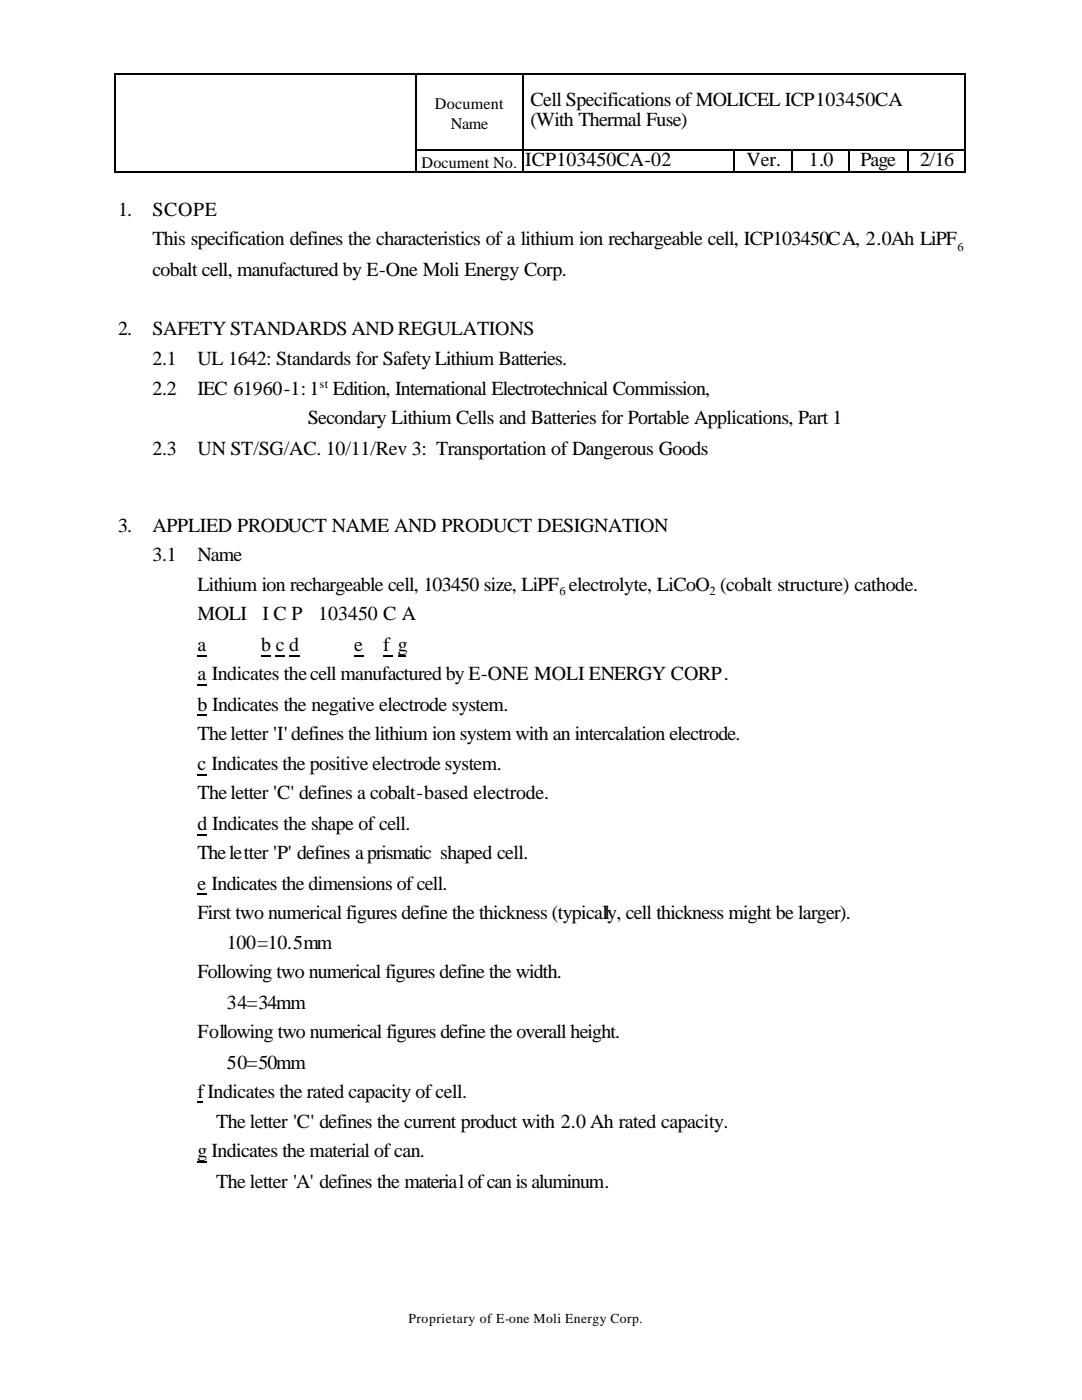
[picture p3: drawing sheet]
<svg xmlns="http://www.w3.org/2000/svg" width="216mm" height="279mm" viewBox="0 0 216 279" stroke-linecap="round" stroke-linejoin="round" font-family="sans-serif">
<defs><g id="words">
<g font-size="4">
<text x="105.8" y="21.2">Cell Specifications of MOLICEL ICP103450CA</text>
<text x="105.8" y="25.1">(With Thermal Fuse)</text>
<text x="104.8" y="33.1">ICP103450CA-02</text>
<text x="149" y="33.1">Ver.</text>
<text x="161.4" y="33.1">1.0</text>
<text x="171.7" y="33.1">Page</text>
<text x="183.6" y="33.1">2/16</text>
<text x="23.5" y="43.1">1.</text>
<text x="30.4" y="43.1">SCOPE</text>
<text x="30.4" y="48.9">This specification defines the characteristics of a lithium ion rechargeable cell, ICP103450CA, 2.0Ah LiPF</text>
<text x="30.4" y="55">cobalt cell, manufactured by E-One Moli Energy Corp.</text>
<text x="23.5" y="66.9">2.</text>
<text x="30.4" y="66.9">SAFETY STANDARDS AND REGULATIONS</text>
<text x="30.4" y="72.8">2.1</text>
<text x="39.4" y="72.8">UL 1642: Standards for Safety Lithium Batteries.</text>
<text x="30.4" y="78.8">2.2</text>
<text x="39.4" y="78.8">IEC 61960-1: 1 Edition, International Electrotechnical Commission,</text>
<text x="61.4" y="84.7">Secondary Lithium Cells and Batteries for Portable Applications, Part 1</text>
<text x="30.4" y="90.8">2.3</text>
<text x="39.4" y="90.8">UN ST/SG/AC. 10/11/Rev 3: Transportation of Dangerous Goods</text>
<text x="23.5" y="106.1">3.</text>
<text x="30.4" y="106.1">APPLIED PRODUCT NAME AND PRODUCT DESIGNATION</text>
<text x="30.4" y="111.9">3.1</text>
<text x="39.4" y="111.9">Name</text>
<text x="39.4" y="118">Lithium ion rechargeable cell, 103450 size, LiPF electrolyte, LiCoO (cobalt structure) cathode.</text>
<text x="39.4" y="123.8">MOLI</text>
<text x="52.4" y="123.8">I C P</text>
<text x="63.5" y="123.8">103450 C A</text>
<text x="39.4" y="129.9">a</text>
<text x="52.1" y="129.9">b c d</text>
<text x="70.6" y="129.9">e</text>
<text x="76.5" y="129.9">f g</text>
<text x="39.4" y="135.7">a Indicates thecell manufactured by E-ONE MOLI ENERGY CORP.</text>
<text x="39.4" y="141.8">b Indicates the negative electrode system.</text>
<text x="39.4" y="147.6">The letter 'I' defines the lithium ion system with an intercalation electrode.</text>
<text x="39.4" y="153.7">c Indicates the positive electrode system.</text>
<text x="39.4" y="159.5">The letter 'C' defines a cobalt-based electrode.</text>
<text x="39.4" y="165.6">d Indicates the shape of cell.</text>
<text x="39.4" y="171.4">The letter 'P' defines aprismatic shaped cell.</text>
<text x="39.4" y="177.5">e Indicates the dimensions of cell.</text>
<text x="39.4" y="183.4">First two numerical figures define the thickness (typically, cell thickness might be larger).</text>
<text x="45.2" y="189.4">100=10.5mm</text>
<text x="39.4" y="195.3">Following two numerical figures define the width.</text>
<text x="45.2" y="201.3">34=34mm</text>
<text x="39.4" y="207.2">Following two numerical figures define the overall height.</text>
<text x="45.2" y="213.3">50=50mm</text>
<text x="39.4" y="219.1">fIndicates the rated capacity of cell.</text>
<text x="43.1" y="225.2">The letter 'C' defines the current product with 2.0 Ah rated capacity.</text>
<text x="39.4" y="231">g Indicates the material of can.</text>
<text x="43.1" y="237.1">The letter 'A' defines the material of can is aluminum.</text>
</g>
<g font-size="3.2">
<text x="86.8" y="21.7">Document</text>
<text x="90" y="25.7">Name</text>
<text x="84.1" y="33.6">Document No.</text>
</g>
<text font-size="2.7" x="81.5" y="264.1">Proprietary of E-one Moli Energy Corp.</text>
<g font-size="2.5">
<text x="191" y="50">6</text>
<text x="63.8" y="77.5">st</text>
<text x="111.7" y="118.8">6</text>
<text x="141.6" y="118.8">2</text>
</g>
</g></defs>
<g fill="#000">
<path d="M22.8 14.6h.2v.2h-.2zM82.8 14.6h.3v.2h-.3zM104.2 14.6h.3v.2h-.3zM192.4 14.6h.2v.2h-.2zM22.8 29.9h.2v.3h-.2zM22.8 34.1h.2v.3h-.2zM82.8 29.9h.3v.3h-.3zM82.8 34.1h.3v.3h-.3zM104.2 29.9h.3v.3h-.3zM104.2 34.1h.3v.3h-.3zM146.3 29.9h.3v.3h-.3zM146.3 34.1h.3v.3h-.3z"/>
<path d="M158 29.9h.2v.3h-.2zM158 34.1h.2v.3h-.2zM169.3 29.9h.3v.3h-.3zM169.3 34.1h.3v.3h-.3zM181 29.9h.2v.3h-.2zM181 34.1h.2v.3h-.2zM192.4 29.9h.2v.3h-.2zM192.4 34.1h.2v.3h-.2zM39.4 130.7h1.9v.3h-1.9zM39.4 136.5h1.9v.3h-1.9zM52.1 130.7h1.9v.3h-1.9zM55 130.7h1.9v.3h-1.9z"/>
<path d="M70.6 130.7h1.9v.3h-1.9zM76.5 130.7h1.8v.3h-1.8zM79.4 130.7h1.6v.3h-1.6zM39.4 142.6h1.9v.3h-1.9zM39.4 154.5h1.9v.3h-1.9zM39.4 166.4h1.9v.3h-1.9zM39.4 178.3h1.9v.3h-1.9zM39.4 219.9h1.1v.2h-1.1zM39.4 231.8h1.9v.2h-1.9z"/>
</g>
<g fill="none" stroke="#000" stroke-width=".26">
<path d="M22.9 14.8v15.1M23 14.7h59.8M82.9 14.8v15.1M83.1 14.7h21.1M104.4 14.8v15.1M104.5 14.7h87.9M192.5 14.8v15.1M22.9 30.2v3.9M23 34.3h59.8M82.9 30.2v3.9M83.1 30h21.1M83.1 34.3h21.1"/>
<path d="M104.4 30.2v3.9M104.5 30h41.8M104.5 34.3h41.8M146.4 30.2v3.9M146.6 30h11.4M146.6 34.3h11.4M158.1 30.2v3.9M158.2 30h11.1M158.2 34.3h11.1M169.5 30.2v3.9M169.6 30h11.4M169.6 34.3h11.4"/>
<path d="M181.1 30.2v3.9M181.2 30h11.2M181.2 34.3h11.2M192.5 30.2v3.9M57.7 130.8h2.1"/>
</g>
<use href="#words"/>
</svg>
